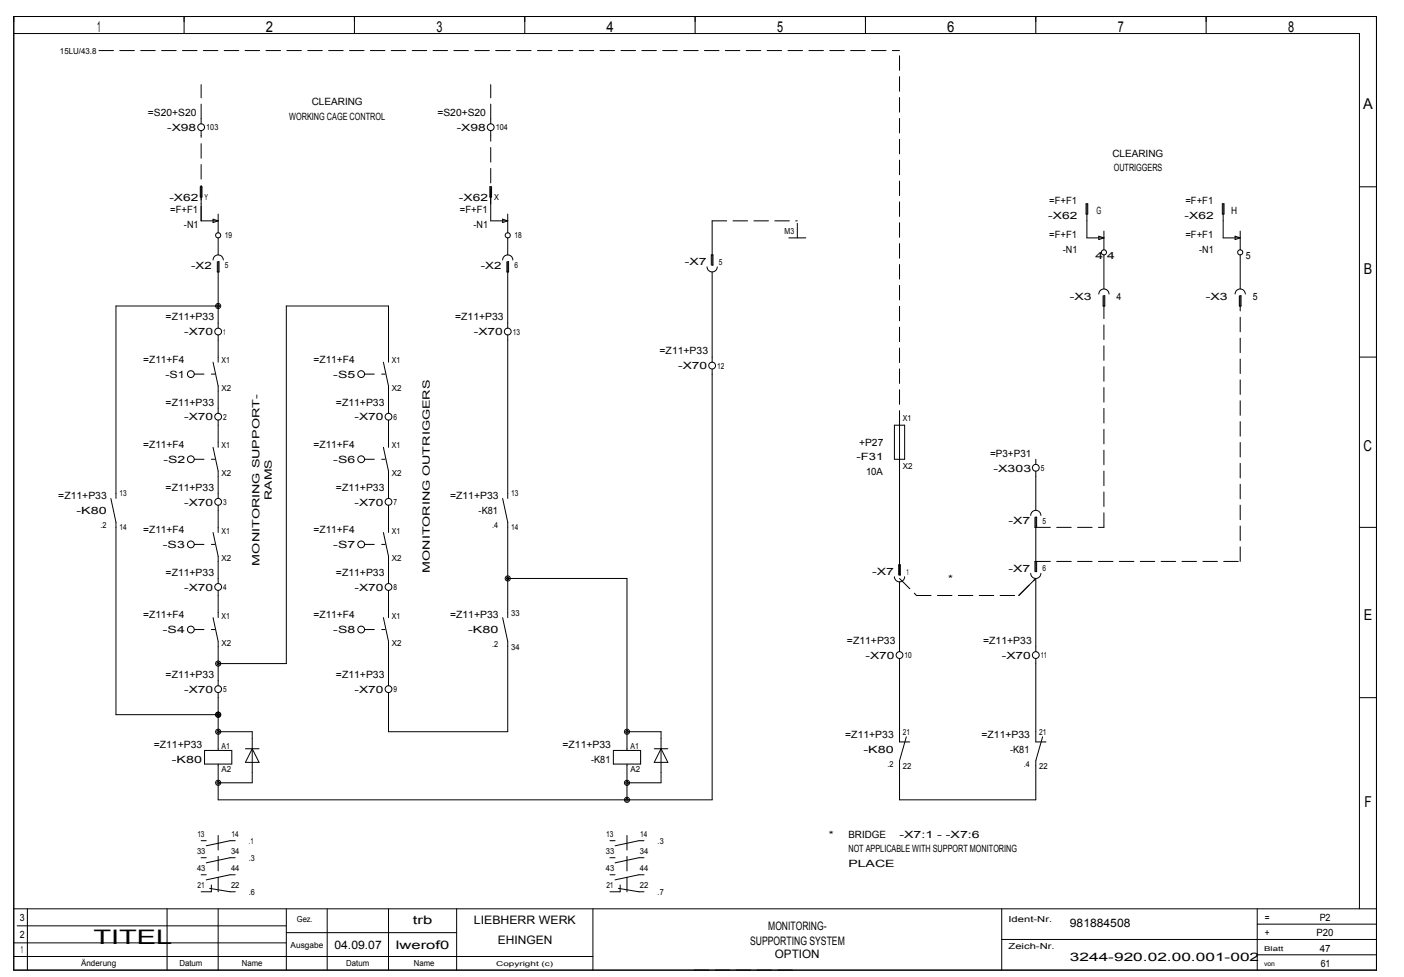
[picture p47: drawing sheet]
<svg xmlns="http://www.w3.org/2000/svg" width="408mm" height="284mm" viewBox="0 0 408 284" stroke-linecap="round" stroke-linejoin="round" font-family="sans-serif">
<defs><g id="words">
<text font-size="5.8" x="27.2" y="274.3">TITEL</text>
<g font-size="4.4">
<text x="28.2" y="9.3">1</text>
<text x="77.3" y="9.3">2</text>
<text x="126.8" y="9.3">3</text>
<text x="176.2" y="9.3">4</text>
<text x="225.8" y="9.3">5</text>
<text x="275.2" y="9.3">6</text>
<text x="324.8" y="9.3">7</text>
<text x="374.3" y="9.3">8</text>
<text x="396.2" y="31.6">A</text>
<text x="396.4" y="79.6">B</text>
<text x="396.2" y="131.1">C</text>
<text x="396.4" y="180.1">E</text>
<text x="396.5" y="234.5">F</text>
</g>
<g font-size="3.4">
<text x="120" y="268.5">trb</text>
<text x="137.7" y="268.5">LIEBHERR WERK</text>
<text x="310.9" y="269.5">981884508</text>
<text x="97.2" y="275.9">04.09.07</text>
<text x="115" y="275.9">lwerof0</text>
<text x="144.6" y="274.4">EHINGEN</text>
<text x="218" y="274.8">SUPPORTING SYSTEM</text>
<text x="223.3" y="270.4">MONITORING-</text>
<text x="225.2" y="278.4">OPTION</text>
<text x="310.9" y="279.4">3244­920.02.00.001­002</text>
</g>
<g font-size="2.9">
<text x="43" y="33.7">=S20+S20</text>
<text x="84.1" y="34.9">WORKING CAGE CONTROL</text>
<text x="90.6" y="30.6">CLEARING</text>
<text x="127.1" y="33.7">=S20+S20</text>
<text x="48.6" y="38.1">­X98</text>
<text x="132.7" y="38.1">­X98</text>
<text x="323.2" y="45.5">CLEARING</text>
<text x="323.7" y="49.7">OUTRIGGERS</text>
<text x="49.2" y="58.4">­X62</text>
<text x="133.4" y="58.4">­X62</text>
<text x="304.9" y="59.4">=F+F1</text>
<text x="344.5" y="59.4">=F+F1</text>
<text x="49.5" y="62">=F+F1</text>
<text x="133.6" y="62">=F+F1</text>
<text x="304.6" y="63.6">­X62</text>
<text x="318.6" y="62.3">G</text>
<text x="344.2" y="63.6">­X62</text>
<text x="357.8" y="62.3">H</text>
<text x="53.5" y="66.3">­N1</text>
<text x="137.6" y="66.3">­N1</text>
<text x="304.9" y="69.3">=F+F1</text>
<text x="344.5" y="69.3">=F+F1</text>
<text x="199" y="77.2">­X7</text>
<text x="308.9" y="73.5">­N1</text>
<text x="318.3" y="75.2">4 4</text>
<text x="348.5" y="73.5">­N1</text>
<text x="362.1" y="75.2">5</text>
<text x="55.6" y="78.2">­X2</text>
<text x="139.7" y="78.2">­X2</text>
<text x="310.8" y="87.1">­X3</text>
<text x="324.5" y="87.1">4</text>
<text x="350.4" y="87.1">­X3</text>
<text x="364.1" y="87.1">5</text>
<text x="48.1" y="93.1">=Z11+P33</text>
<text x="132.3" y="93.1">=Z11+P33</text>
<text x="53.5" y="97.5">­X70</text>
<text x="137.7" y="97.5">­X70</text>
<text x="41.6" y="105.5">=Z11+F4</text>
<text x="91.1" y="105.5">=Z11+F4</text>
<text x="191.7" y="103">=Z11+P33</text>
<text x="197.1" y="107.4">­X70</text>
<text x="48.1" y="109.8">­S1</text>
<text x="96.9" y="109.8">­S5</text>
<text x="48.1" y="117.9">=Z11+P33</text>
<text x="97.6" y="117.9">=Z11+P33</text>
<text x="53.5" y="122.2">­X70</text>
<text x="103" y="122.2">­X70</text>
<text x="41.6" y="130.3">=Z11+F4</text>
<text x="91.1" y="130.3">=Z11+F4</text>
<text x="249.7" y="129.6">+P27</text>
<text x="47.5" y="134.6">­S2</text>
<text x="96.9" y="134.6">­S6</text>
<text x="248.9" y="133.9">­F31</text>
<text x="287.7" y="132.7">=P3+P31</text>
<text x="288.7" y="137.1">­X303</text>
<text x="48.1" y="142.6">=Z11+P33</text>
<text x="97.6" y="142.6">=Z11+P33</text>
<text x="251.7" y="138.1">10A</text>
<text x="16.9" y="145.1">=Z11+P33</text>
<text x="22.2" y="149.4">­K80</text>
<text x="53.5" y="147">­X70</text>
<text x="79" y="145.2" transform="rotate(-90 79 145.2)">RAMS</text>
<text x="103" y="147">­X70</text>
<text x="130.8" y="145.1">=Z11+P33</text>
<text x="139.1" y="149.4">­K81</text>
<text x="41.6" y="155">=Z11+F4</text>
<text x="91.1" y="155">=Z11+F4</text>
<text x="293" y="152.4">­X7</text>
<text x="47.4" y="159.3">­S3</text>
<text x="96.9" y="159.3">­S7</text>
<text x="48.1" y="167.4">=Z11+P33</text>
<text x="75.4" y="164.4" transform="rotate(-90 75.4 164.4)">MONITORING SUPPORT-</text>
<text x="97.6" y="167.4">=Z11+P33</text>
<text x="124.9" y="166.5" transform="rotate(-90 124.9 166.5)">MONITORING OUTRIGGERS</text>
<text x="253.4" y="167.3">­X7</text>
<text x="293" y="166.3">­X7</text>
<text x="53.5" y="171.7">­X70</text>
<text x="103" y="171.7">­X70</text>
<text x="275.5" y="169.2">*</text>
<text x="41.6" y="179.8">=Z11+F4</text>
<text x="91.1" y="179.8">=Z11+F4</text>
<text x="130.8" y="179.8">=Z11+P33</text>
<text x="47.4" y="184.1">­S4</text>
<text x="96.9" y="184.1">­S8</text>
<text x="136" y="184.1">­K80</text>
<text x="246.1" y="187.2">=Z11+P33</text>
<text x="251.5" y="191.5">­X70</text>
<text x="285.7" y="187.2">=Z11+P33</text>
<text x="291.1" y="191.5">­X70</text>
<text x="48.1" y="197.1">=Z11+P33</text>
<text x="97.6" y="197.1">=Z11+P33</text>
<text x="53.5" y="201.4">­X70</text>
<text x="103" y="201.4">­X70</text>
<text x="245.6" y="214.4">=Z11+P33</text>
<text x="285.2" y="214.4">=Z11+P33</text>
<text x="44.7" y="217.4">=Z11+P33</text>
<text x="49.9" y="221.7">­K80</text>
<text x="163.5" y="217.4">=Z11+P33</text>
<text x="171.8" y="221.7">­K81</text>
<text x="250.9" y="218.7">­K80</text>
<text x="293.5" y="218.7">­K81</text>
<text x="240.9" y="243.5">*</text>
<text x="246.6" y="243.5">BRIDGE</text>
<text x="261.4" y="243.5">­X7:1 ­ ­X7:6</text>
<text x="246.6" y="247.7">NOT APPLICABLE WITH SUPPORT MONITORING</text>
<text x="246.6" y="251.9">PLACE</text>
<text x="5.7" y="267.8">3</text>
<text x="367.6" y="267.8">=</text>
<text x="383.5" y="267.8">P2</text>
<text x="5.8" y="272.7">2</text>
<text x="367.6" y="272.2">+</text>
<text x="382.6" y="272.2">P20</text>
<text x="6.1" y="277.2">1</text>
<text x="383.5" y="276.7">47</text>
<text x="383.8" y="281.1">61</text>
</g>
<g font-size="2.4">
<text x="17.4" y="15.6">15LU/43.8</text>
<text x="59.9" y="37.9">103</text>
<text x="144.1" y="37.9">104</text>
<text x="59.4" y="58.1">Y</text>
<text x="143.6" y="58.1">X</text>
<text x="65.4" y="69">19</text>
<text x="149.5" y="69">18</text>
<text x="228" y="68">M3</text>
<text x="65.4" y="77.9">5</text>
<text x="149.5" y="77.9">6</text>
<text x="208.9" y="77">5</text>
<text x="64.9" y="97.3">1</text>
<text x="149" y="97.3">13</text>
<text x="64.4" y="105.6">X1</text>
<text x="113.9" y="105.6">X1</text>
<text x="208.4" y="107.2">12</text>
<text x="64.4" y="113.6">X2</text>
<text x="113.9" y="113.6">X2</text>
<text x="64.9" y="122">2</text>
<text x="114.4" y="122">6</text>
<text x="262.4" y="122.5">X1</text>
<text x="64.4" y="130.4">X1</text>
<text x="113.9" y="130.4">X1</text>
<text x="262.4" y="136.4">X2</text>
<text x="302.5" y="136.9">5</text>
<text x="64.4" y="138.3">X2</text>
<text x="113.9" y="138.3">X2</text>
<text x="34.7" y="144.3">13</text>
<text x="64.9" y="146.8">3</text>
<text x="114.4" y="146.8">7</text>
<text x="148.5" y="144.3">13</text>
<text x="29.2" y="153.6">.2</text>
<text x="34.7" y="154.2">14</text>
<text x="64.4" y="155.1">X1</text>
<text x="113.9" y="155.1">X1</text>
<text x="143" y="153.6">.4</text>
<text x="148.5" y="154.2">14</text>
<text x="303" y="152.2">5</text>
<text x="64.4" y="163.1">X2</text>
<text x="113.9" y="163.1">X2</text>
<text x="263.4" y="167">1</text>
<text x="303" y="166.1">6</text>
<text x="64.9" y="171.5">4</text>
<text x="114.4" y="171.5">8</text>
<text x="64.4" y="179.9">X1</text>
<text x="113.9" y="179.9">X1</text>
<text x="148.5" y="178.9">33</text>
<text x="64.4" y="187.8">X2</text>
<text x="113.9" y="187.8">X2</text>
<text x="143" y="188.2">.2</text>
<text x="148.5" y="188.8">34</text>
<text x="262.9" y="191.3">10</text>
<text x="302.5" y="191.3">11</text>
<text x="64.9" y="201.2">5</text>
<text x="114.4" y="201.2">9</text>
<text x="262.4" y="213.6">21</text>
<text x="302" y="213.6">21</text>
<text x="64.4" y="217.6">A1</text>
<text x="183.2" y="217.6">A1</text>
<text x="64.4" y="224.4">A2</text>
<text x="183.2" y="224.4">A2</text>
<text x="257.9" y="222.9">.2</text>
<text x="262.4" y="223.5">22</text>
<text x="297.5" y="222.9">.4</text>
<text x="302" y="223.5">22</text>
<text x="57.3" y="243.3">13</text>
<text x="67.2" y="243.3">14</text>
<text x="72.3" y="245.3">.1</text>
<text x="176.1" y="243.3">13</text>
<text x="186" y="243.3">14</text>
<text x="191.1" y="245.3">.3</text>
<text x="57.3" y="248.3">33</text>
<text x="67.2" y="248.3">34</text>
<text x="72.3" y="250.2">.3</text>
<text x="176.1" y="248.3">33</text>
<text x="186" y="248.3">34</text>
<text x="57.3" y="253.2">43</text>
<text x="67.2" y="253.2">44</text>
<text x="176.1" y="253.2">43</text>
<text x="186" y="253.2">44</text>
<text x="57.4" y="258.2">21</text>
<text x="67.2" y="258.2">22</text>
<text x="72.3" y="260.1">.6</text>
<text x="176.2" y="258.2">21</text>
<text x="186" y="258.2">22</text>
<text x="191.1" y="260.1">.7</text>
<text x="86.3" y="268">Gez.</text>
<text x="293.1" y="268">Ident­Nr.</text>
<text x="84.4" y="275.5">Ausgabe</text>
<text x="293.1" y="275.9">Zeich­Nr.</text>
<text x="23.5" y="280.9">Änderung</text>
<text x="52.1" y="280.9">Datum</text>
<text x="70.3" y="280.9">Name</text>
<text x="100.6" y="280.9">Datum</text>
<text x="120.3" y="280.9">Name</text>
</g>
<g font-size="1.9">
<text x="144.2" y="280.8">Copyright (c)</text>
<text x="367.3" y="280.8">von</text>
<text x="367.3" y="276.4">Blatt</text>
</g>
</g></defs>
<g fill="none" stroke="#000" stroke-width=".29">
<path d="M4 4.8h396v277.2h-396zM4 9.8h391.1v254.4M53.5 4.8v5M103 4.8v5M152.5 4.8v5M202 4.8v5M251.5 4.8v5M301 4.8v5M350.5 4.8v5M58.4 34.5v1.5M58.4 38v1.5M142.6 34.5v1.5"/>
<path d="M142.6 38v1.5M58.2 54.3h.5v3h-.5zM58.4 54.3v9.9h5M142.4 54.3h.4v3h-.4zM142.6 54.3v9.9h5M315.6 59.3h.5v2.9h-.5zM315.8 59.3v9.9h5M355.2 59.3h.5v2.9h-.5zM355.5 59.3v9.9h4.9M395.1 54.3h4.9M61.9 75.6a1.49 1.49 0 0 1 1.5-1.5 1.49 1.49 0 0 1 1.5 1.5M61.9 63.7l1.5 .5-1.5 .5z"/>
<path d="M63.2 76.1v3h.4v-3h-.2v19.3M63.4 62.2v5.5M63.4 69.2v4.9M146.1 75.6a1.48 1.48 0 0 1 1.4-1.5 1.48 1.48 0 0 1 1.5 1.5M146.1 63.7l1.5 .5-1.5 .5zM147.3 76.1v3h.5v-3h-.2v19.3M147.6 62.2v5.5M147.6 69.2v4.9M205.5 77.6a1.49 1.49 0 0 0 1.5 1.5 1.49 1.49 0 0 0 1.4-1.5M206.9 64.2v12.9h.3v-3h-.5v3M206.9 79.1v26.2M229.2 69.2h5"/>
<path d="M319.3 68.7l1.5 .5-1.5 .4zM320.8 67.2v5.4M320.8 74.1v9.9M358.9 68.7l1.5 .5-1.5 .4zM360.4 67.2v5.4M360.4 74.1v9.9M63.4 97.4v7.9M63.4 89h-29.7v55.9M147.6 97.4v47.5M319.3 85.5a1.48 1.48 0 0 1 1.5-1.5 1.48 1.48 0 0 1 1.5 1.5M320.6 86v3h.4v-3h-.2v3M358.9 85.5a1.48 1.48 0 0 1 1.5-1.5 1.48 1.48 0 0 1 1.5 1.5"/>
<path d="M360.2 86v3h.4v-3h-.2v3M61.9 105.3l1.5 6.9v7.9M111.4 105.3l1.5 6.9v7.9M112.9 105.3v-16.3h-29.7v103.9h-19.8M206.9 107.3v125.2h-143.5v-10.4M395.1 103.8h4.9M61.9 130l1.5 7v7.9M63.4 122.1v7.9M111.4 130l1.5 7v7.9M112.9 122.1v7.9M259.9 123.6h3v9.9h-3zM261.4 123.6v43.6h.2v-3h-.4v3"/>
<path d="M301 133.5v1.5M301 137v11.4M32.2 144.9l1.5 6.9v56h29.7M61.9 154.8l1.5 6.9v7.9M63.4 146.9v7.9M111.4 154.8l1.5 6.9v7.9M112.9 146.9v7.9M146.1 144.9l1.5 6.9v27.7M299.5 149.8a1.48 1.48 0 0 1 1.5-1.4 1.48 1.48 0 0 1 1.5 1.4M300.8 150.3v3h.4v-3h-.2v15.9h.2v-3h-.4v3M395.1 153.3h4.9M61.9 179.5l1.5 7v12.8"/>
<path d="M63.4 171.6v7.9M111.4 179.5l1.5 7v12.8M112.9 171.6v7.9M146.1 179.5l1.5 7v26.2h-34.7v-11.4M147.6 168.2h34.6v49.9M259.9 167.7a1.48 1.48 0 0 0 1.5 1.4 1.48 1.48 0 0 0 1.5-1.4M261.4 169.1v20.3M296.1 173.1l4.9-4.9v21.2M299.5 166.7a1.48 1.48 0 0 0 1.5 1.5 1.48 1.48 0 0 0 1.5-1.5M261.4 191.4v24.3h3M301 191.4v24.3h3M59.4 218.1h8v4h-8z"/>
<path d="M63.4 201.3v16.8M63.4 212.7h9.9v14.9h-9.9M71.3 217.7h4M73.3 217.7l2 3.9h-4zM178.2 218.1h8v4h-8zM182.2 212.7h9.9v14.9h-9.9M190.1 217.7h4M192.1 217.7l2 3.9h-4zM263.4 214.2l-2 6.9v11.4h39.6v-11.4l2-6.9M395.1 202.8h4.9M182.2 222.1v10.4M58.4 254.3h1.5"/>
<path d="M58.4 249.3h1.5M58.4 244.4h1.5M60.9 258.2l6 1h1.4M61.4 257.3v1.9h-3M68.3 254.3h-1.4l-7 1.5M68.3 249.3h-1.4l-7 1.5M68.3 244.4h-1.4l-7 1.5M177.2 254.3h1.5M177.2 249.3h1.5M177.2 244.4h1.5M179.7 258.2l6 1h1.4M180.2 257.3v1.9h-3"/>
<path d="M187.1 254.3h-1.4l-7 1.5M187.1 249.3h-1.4l-7 1.5M187.1 244.4h-1.4l-7 1.5M4 278h168.3M4 274.1h79.2M4 264.2h396M5 269.1h78.2M8 264.2v17.8M48.5 264.2v17.8M63.4 264.2v17.8M83.2 264.2v17.8M83.2 271.1h49.5"/>
<path d="M95.1 264.2v17.8M112.9 264.2v17.8M132.7 264.2v17.8M172.3 264.2v17.8M291.1 264.2v17.8M291.1 273.1h108.9M365.4 264.2v17.8M365.4 277.5h34.6M365.4 268.6h34.6"/>
<circle cx="58.4" cy="37" r=".99"/>
<circle cx="142.6" cy="37" r=".99"/>
<circle cx="63.4" cy="68.4" r=".74"/>
<circle cx="147.5" cy="68.4" r=".74"/>
<circle cx="320.8" cy="73.4" r=".74"/>
<circle cx="360.4" cy="73.4" r=".74"/>
<circle cx="63.4" cy="96.4" r=".99"/>
<circle cx="63.4" cy="88.9" r=".74"/>
<circle cx="63.4" cy="89" r=".37"/>
<circle cx="147.5" cy="96.4" r=".99"/>
<circle cx="55.5" cy="108.7" r=".99"/>
<circle cx="105" cy="108.7" r=".99"/>
<circle cx="206.9" cy="106.3" r=".99"/>
<circle cx="55.5" cy="133.5" r=".99"/>
<circle cx="63.4" cy="121.1" r=".99"/>
<circle cx="105" cy="133.5" r=".99"/>
<circle cx="112.9" cy="121.1" r=".99"/>
<circle cx="301" cy="136" r=".99"/>
<circle cx="55.5" cy="158.2" r=".99"/>
<circle cx="63.4" cy="145.9" r=".99"/>
<circle cx="105" cy="158.2" r=".99"/>
<circle cx="112.9" cy="145.9" r=".99"/>
<circle cx="63.4" cy="170.6" r=".99"/>
<circle cx="112.9" cy="170.6" r=".99"/>
<circle cx="147.5" cy="168.2" r=".37"/>
<circle cx="147.5" cy="168.1" r=".74"/>
<circle cx="55.5" cy="183" r=".99"/>
<circle cx="63.4" cy="192.9" r=".74"/>
<circle cx="63.4" cy="192.9" r=".37"/>
<circle cx="105" cy="183" r=".99"/>
<circle cx="261.4" cy="190.4" r=".99"/>
<circle cx="301" cy="190.4" r=".99"/>
<circle cx="63.4" cy="200.3" r=".99"/>
<circle cx="63.4" cy="207.7" r=".74"/>
<circle cx="63.4" cy="212.7" r=".74"/>
<circle cx="63.4" cy="207.8" r=".37"/>
<circle cx="63.4" cy="212.7" r=".37"/>
<circle cx="112.9" cy="200.3" r=".99"/>
<circle cx="182.2" cy="212.7" r=".74"/>
<circle cx="182.2" cy="212.7" r=".37"/>
<circle cx="63.4" cy="227.5" r=".74"/>
<circle cx="63.4" cy="227.6" r=".37"/>
<circle cx="182.2" cy="227.5" r=".74"/>
<circle cx="182.2" cy="232.5" r=".74"/>
<circle cx="182.2" cy="232.5" r=".37"/>
<circle cx="182.2" cy="227.6" r=".37"/>
</g>
<g fill="none" stroke="#000" stroke-width=".29" stroke-dasharray="2.8 2.8 .4 2.8">
<path d="M56.5 108.8h4.9M61.4 108.8h1M106 108.8h4.9M110.9 108.8h1M56.5 133.5h4.9M61.4 133.5h1M106 133.5h4.9M110.9 133.5h1M56.5 158.3h4.9M61.4 158.3h1M106 158.3h4.9M110.9 158.3h1"/>
<path d="M56.5 183h4.9M61.4 183h1M106 183h4.9M110.9 183h1"/>
</g>
<g fill="none" stroke="#000" stroke-width=".29" stroke-dasharray="4.2 1.8">
<path d="M28.8 14.7h232.6M58.4 34.5v-9.9M142.6 34.5v-9.9M142.6 59.3v-19.8M58.4 64.2v-24.7M206.9 64.2h24.8M231.7 69.2v-5M261.4 123.6v-108.9M301 153.3h19.8M320.8 153.3v-64.3M261.4 168.2l4.9 4.9M266.3 173.1h29.8"/>
<path d="M296.1 173.1l4.9-4.9M301 163.2h59.4M360.4 163.2v-74.2M63.4 259.2v-16.8M182.2 259.2v-16.8M201.8 282h29.9"/>
</g>
<use href="#words"/>
</svg>
